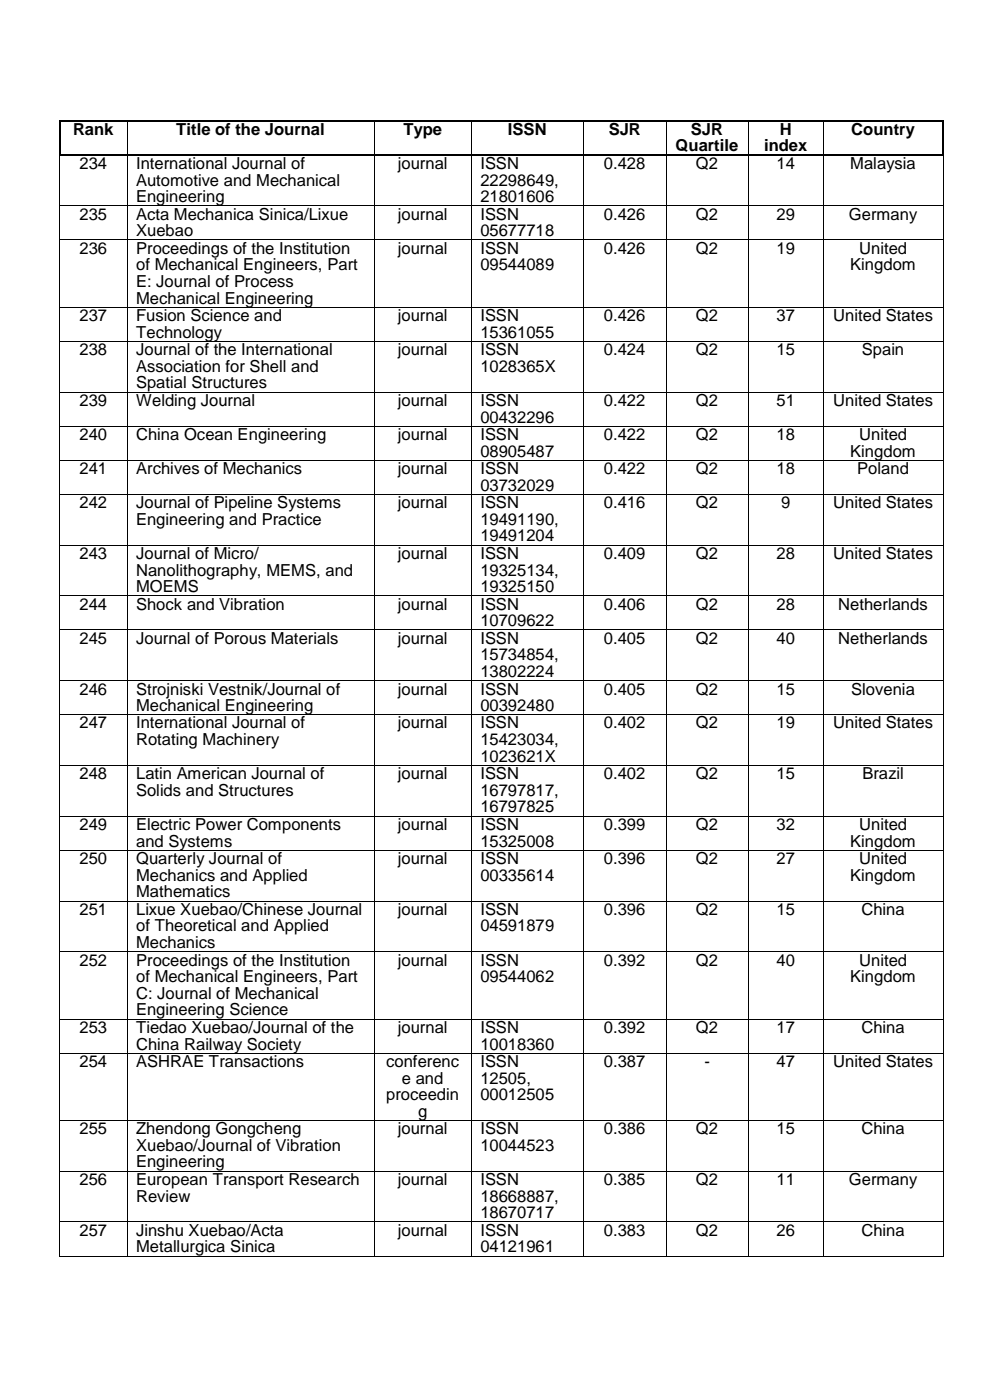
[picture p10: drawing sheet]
<svg xmlns="http://www.w3.org/2000/svg" width="210mm" height="297mm" viewBox="0 0 210 297" stroke-linecap="round" stroke-linejoin="round" font-family="sans-serif">
<defs><g id="words">
<g font-size="3.5">
<text x="15.5" y="28.6">Rank</text>
<text x="37.4" y="28.6">Title of the Journal</text>
<text x="85.6" y="28.6">Type</text>
<text x="107.8" y="28.6">ISSN</text>
<text x="129.1" y="28.6">SJR</text>
<text x="146.6" y="28.6">SJR</text>
<text x="165.4" y="28.6">H</text>
<text x="180.6" y="28.6">Country</text>
<text x="16.9" y="35.8">234</text>
<text x="28.9" y="35.8">International Journal of</text>
<text x="84.4" y="35.8">journal</text>
<text x="101.9" y="35.8">ISSN</text>
<text x="128.1" y="35.8">0.428</text>
<text x="143.3" y="32.1">Quartile</text>
<text x="147.6" y="35.8">Q2</text>
<text x="162.1" y="32.1">index</text>
<text x="164.8" y="35.8">14</text>
<text x="180.4" y="35.8">Malaysia</text>
<text x="28.9" y="39.4">Automotive and Mechanical</text>
<text x="101.9" y="39.4">22298649,</text>
<text x="16.9" y="46.6">235</text>
<text x="28.9" y="42.9">Engineering</text>
<text x="28.9" y="46.6">Acta Mechanica Sinica/Lixue</text>
<text x="84.4" y="46.6">journal</text>
<text x="101.9" y="42.9">21801606</text>
<text x="101.9" y="46.6">ISSN</text>
<text x="128.1" y="46.6">0.426</text>
<text x="147.6" y="46.6">Q2</text>
<text x="164.8" y="46.6">29</text>
<text x="180.1" y="46.6">Germany</text>
<text x="16.9" y="53.8">236</text>
<text x="28.9" y="50.1">Xuebao</text>
<text x="28.9" y="53.8">Proceedings of the Institution</text>
<text x="84.4" y="53.8">journal</text>
<text x="101.9" y="50.1">05677718</text>
<text x="101.9" y="53.8">ISSN</text>
<text x="128.1" y="53.8">0.426</text>
<text x="147.6" y="53.8">Q2</text>
<text x="164.8" y="53.8">19</text>
<text x="182.3" y="53.8">United</text>
<text x="28.9" y="57.4">of Mechanical Engineers, Part</text>
<text x="101.9" y="57.4">09544089</text>
<text x="180.4" y="57.4">Kingdom</text>
<text x="28.9" y="60.9">E: Journal of Process</text>
<text x="28.9" y="64.4">Mechanical Engineering</text>
<text x="16.9" y="68.1">237</text>
<text x="28.9" y="68.1">Fusion Science and</text>
<text x="28.9" y="71.6">Technology</text>
<text x="84.4" y="68.1">journal</text>
<text x="101.9" y="68.1">ISSN</text>
<text x="101.9" y="71.6">15361055</text>
<text x="128.1" y="68.1">0.426</text>
<text x="147.6" y="68.1">Q2</text>
<text x="164.8" y="68.1">37</text>
<text x="176.8" y="68.1">United States</text>
<text x="16.9" y="75.4">238</text>
<text x="28.9" y="75.4">Journal of the International</text>
<text x="84.4" y="75.4">journal</text>
<text x="101.9" y="75.4">ISSN</text>
<text x="128.1" y="75.4">0.424</text>
<text x="147.6" y="75.4">Q2</text>
<text x="164.8" y="75.4">15</text>
<text x="182.8" y="75.4">Spain</text>
<text x="28.9" y="78.9">Association for Shell and</text>
<text x="28.9" y="82.4">Spatial Structures</text>
<text x="101.9" y="78.9">1028365X</text>
<text x="16.9" y="86.1">239</text>
<text x="28.9" y="86.1">Welding Journal</text>
<text x="84.4" y="86.1">journal</text>
<text x="101.9" y="86.1">ISSN</text>
<text x="101.9" y="89.6">00432296</text>
<text x="128.1" y="86.1">0.422</text>
<text x="147.6" y="86.1">Q2</text>
<text x="164.8" y="86.1">51</text>
<text x="176.8" y="86.1">United States</text>
<text x="16.9" y="93.4">240</text>
<text x="28.9" y="93.4">China Ocean Engineering</text>
<text x="84.4" y="93.4">journal</text>
<text x="101.9" y="93.4">ISSN</text>
<text x="128.1" y="93.4">0.422</text>
<text x="147.6" y="93.4">Q2</text>
<text x="164.8" y="93.4">18</text>
<text x="182.3" y="93.4">United</text>
<text x="16.9" y="100.6">241</text>
<text x="28.9" y="100.6">Archives of Mechanics</text>
<text x="84.4" y="100.6">journal</text>
<text x="101.9" y="96.9">08905487</text>
<text x="101.9" y="100.6">ISSN</text>
<text x="128.1" y="100.6">0.422</text>
<text x="147.6" y="100.6">Q2</text>
<text x="164.8" y="100.6">18</text>
<text x="180.4" y="96.9">Kingdom</text>
<text x="181.9" y="100.6">Poland</text>
<text x="16.9" y="107.8">242</text>
<text x="28.9" y="107.8">Journal of Pipeline Systems</text>
<text x="84.4" y="107.8">journal</text>
<text x="101.9" y="104.1">03732029</text>
<text x="101.9" y="107.8">ISSN</text>
<text x="128.1" y="107.8">0.416</text>
<text x="147.6" y="107.8">Q2</text>
<text x="165.7" y="107.8">9</text>
<text x="176.8" y="107.8">United States</text>
<text x="28.9" y="111.4">Engineering and Practice</text>
<text x="101.9" y="111.4">19491190,</text>
<text x="16.9" y="118.6">243</text>
<text x="28.9" y="118.6">Journal of Micro/</text>
<text x="84.4" y="118.6">journal</text>
<text x="101.9" y="114.9">19491204</text>
<text x="101.9" y="118.6">ISSN</text>
<text x="128.1" y="118.6">0.409</text>
<text x="147.6" y="118.6">Q2</text>
<text x="164.8" y="118.6">28</text>
<text x="176.8" y="118.6">United States</text>
<text x="28.9" y="122.1">Nanolithography, MEMS, and</text>
<text x="28.9" y="125.6">MOEMS</text>
<text x="101.9" y="122.1">19325134,</text>
<text x="101.9" y="125.6">19325150</text>
<text x="16.9" y="129.3">244</text>
<text x="28.9" y="129.3">Shock and Vibration</text>
<text x="84.4" y="129.3">journal</text>
<text x="101.9" y="129.3">ISSN</text>
<text x="128.1" y="129.3">0.406</text>
<text x="147.6" y="129.3">Q2</text>
<text x="164.8" y="129.3">28</text>
<text x="177.8" y="129.3">Netherlands</text>
<text x="16.9" y="136.5">245</text>
<text x="28.9" y="136.5">Journal of Porous Materials</text>
<text x="84.4" y="136.5">journal</text>
<text x="101.9" y="132.9">10709622</text>
<text x="101.9" y="136.5">ISSN</text>
<text x="128.1" y="136.5">0.405</text>
<text x="147.6" y="136.5">Q2</text>
<text x="164.8" y="136.5">40</text>
<text x="177.8" y="136.5">Netherlands</text>
<text x="101.9" y="140.1">15734854,</text>
<text x="101.9" y="143.6">13802224</text>
<text x="16.9" y="147.3">246</text>
<text x="28.9" y="147.3">Strojniski Vestnik/Journal of</text>
<text x="84.4" y="147.3">journal</text>
<text x="101.9" y="147.3">ISSN</text>
<text x="128.1" y="147.3">0.405</text>
<text x="147.6" y="147.3">Q2</text>
<text x="164.8" y="147.3">15</text>
<text x="180.6" y="147.3">Slovenia</text>
<text x="16.9" y="154.5">247</text>
<text x="28.9" y="150.9">Mechanical Engineering</text>
<text x="28.9" y="154.5">International Journal of</text>
<text x="84.4" y="154.5">journal</text>
<text x="101.9" y="150.9">00392480</text>
<text x="101.9" y="154.5">ISSN</text>
<text x="128.1" y="154.5">0.402</text>
<text x="147.6" y="154.5">Q2</text>
<text x="164.8" y="154.5">19</text>
<text x="176.8" y="154.5">United States</text>
<text x="28.9" y="158.1">Rotating Machinery</text>
<text x="101.9" y="158.1">15423034,</text>
<text x="101.9" y="161.6">1023621X</text>
<text x="16.9" y="165.3">248</text>
<text x="28.9" y="165.3">Latin American Journal of</text>
<text x="84.4" y="165.3">journal</text>
<text x="101.9" y="165.3">ISSN</text>
<text x="128.1" y="165.3">0.402</text>
<text x="147.6" y="165.3">Q2</text>
<text x="164.8" y="165.3">15</text>
<text x="183" y="165.3">Brazil</text>
<text x="28.9" y="168.9">Solids and Structures</text>
<text x="101.9" y="168.9">16797817,</text>
<text x="101.9" y="172.4">16797825</text>
<text x="16.9" y="176.1">249</text>
<text x="28.9" y="176.1">Electric Power Components</text>
<text x="28.9" y="179.6">and Systems</text>
<text x="84.4" y="176.1">journal</text>
<text x="101.9" y="176.1">ISSN</text>
<text x="101.9" y="179.6">15325008</text>
<text x="128.1" y="176.1">0.399</text>
<text x="147.6" y="176.1">Q2</text>
<text x="164.8" y="176.1">32</text>
<text x="180.4" y="179.6">Kingdom</text>
<text x="182.3" y="176.1">United</text>
<text x="16.9" y="183.3">250</text>
<text x="28.9" y="183.3">Quarterly Journal of</text>
<text x="84.4" y="183.3">journal</text>
<text x="101.9" y="183.3">ISSN</text>
<text x="128.1" y="183.3">0.396</text>
<text x="147.6" y="183.3">Q2</text>
<text x="164.8" y="183.3">27</text>
<text x="182.3" y="183.3">United</text>
<text x="28.9" y="186.8">Mechanics and Applied</text>
<text x="28.9" y="190.4">Mathematics</text>
<text x="101.9" y="186.8">00335614</text>
<text x="180.4" y="186.8">Kingdom</text>
<text x="16.9" y="194.1">251</text>
<text x="28.9" y="194.1">Lixue Xuebao/Chinese Journal</text>
<text x="28.9" y="197.6">of Theoretical and Applied</text>
<text x="84.4" y="194.1">journal</text>
<text x="101.9" y="194.1">ISSN</text>
<text x="101.9" y="197.6">04591879</text>
<text x="128.1" y="194.1">0.396</text>
<text x="147.6" y="194.1">Q2</text>
<text x="164.8" y="194.1">15</text>
<text x="182.7" y="194.1">China</text>
<text x="28.9" y="201.1">Mechanics</text>
<text x="16.9" y="204.8">252</text>
<text x="28.9" y="204.8">Proceedings of the Institution</text>
<text x="28.9" y="208.4">of Mechanical Engineers, Part</text>
<text x="84.4" y="204.8">journal</text>
<text x="101.9" y="204.8">ISSN</text>
<text x="101.9" y="208.4">09544062</text>
<text x="128.1" y="204.8">0.392</text>
<text x="147.6" y="204.8">Q2</text>
<text x="164.8" y="204.8">40</text>
<text x="180.4" y="208.4">Kingdom</text>
<text x="182.3" y="204.8">United</text>
<text x="28.9" y="211.9">C: Journal of Mechanical</text>
<text x="28.9" y="215.4">Engineering Science</text>
<text x="16.9" y="219.1">253</text>
<text x="28.9" y="219.1">Tiedao Xuebao/Journal of the</text>
<text x="84.4" y="219.1">journal</text>
<text x="101.9" y="219.1">ISSN</text>
<text x="128.1" y="219.1">0.392</text>
<text x="147.6" y="219.1">Q2</text>
<text x="164.8" y="219.1">17</text>
<text x="182.7" y="219.1">China</text>
<text x="16.9" y="226.3">254</text>
<text x="28.9" y="222.7">China Railway Society</text>
<text x="28.9" y="226.3">ASHRAE Transactions</text>
<text x="81.9" y="226.3">conferenc</text>
<text x="101.9" y="222.7">10018360</text>
<text x="101.9" y="226.3">ISSN</text>
<text x="128.1" y="226.3">0.387</text>
<text x="149.4" y="226.3">-</text>
<text x="164.8" y="226.3">47</text>
<text x="176.8" y="226.3">United States</text>
<text x="81.9" y="233.4">proceedin</text>
<text x="85.3" y="229.9">e and</text>
<text x="101.9" y="229.9">12505,</text>
<text x="101.9" y="233.4">00012505</text>
<text x="88.7" y="236.9">g</text>
<text x="16.9" y="240.7">255</text>
<text x="28.9" y="240.7">Zhendong Gongcheng</text>
<text x="28.9" y="244.2">Xuebao/Journal of Vibration</text>
<text x="84.4" y="240.7">journal</text>
<text x="101.9" y="240.7">ISSN</text>
<text x="101.9" y="244.2">10044523</text>
<text x="128.1" y="240.7">0.386</text>
<text x="147.6" y="240.7">Q2</text>
<text x="164.8" y="240.7">15</text>
<text x="182.7" y="240.7">China</text>
<text x="16.9" y="251.4">256</text>
<text x="28.9" y="247.7">Engineering</text>
<text x="28.9" y="251.4">European Transport Research</text>
<text x="84.4" y="251.4">journal</text>
<text x="101.9" y="251.4">ISSN</text>
<text x="128.1" y="251.4">0.385</text>
<text x="147.6" y="251.4">Q2</text>
<text x="164.8" y="251.4">11</text>
<text x="180.1" y="251.4">Germany</text>
<text x="28.9" y="254.9">Review</text>
<text x="101.9" y="254.9">18668887,</text>
<text x="16.9" y="262.2">257</text>
<text x="28.9" y="262.2">Jinshu Xuebao/Acta</text>
<text x="84.4" y="262.2">journal</text>
<text x="101.9" y="258.5">18670717</text>
<text x="101.9" y="262.2">ISSN</text>
<text x="128.1" y="262.2">0.383</text>
<text x="147.6" y="262.2">Q2</text>
<text x="164.8" y="262.2">26</text>
<text x="182.7" y="262.2">China</text>
<text x="28.9" y="265.7">Metallurgica Sinica</text>
<text x="101.9" y="265.7">04121961</text>
</g>
</g></defs>
<g fill="#000">
<path d="M12.5 25.4h.4v.3h-.4z" fill-rule="evenodd"/>
<path d="M12.5 25.4h.4v.3h-.4z" fill-rule="evenodd"/>
<path d="M12.5 32.8h.4v.4h-.4z" fill-rule="evenodd"/>
<path d="M12.5 32.8h.4v.4h-.4z" fill-rule="evenodd"/>
<path d="M12.9 32.8h.3v.4h-.3z" fill-rule="evenodd"/>
<path d="M26.9 25.4h.4v.3h-.4z" fill-rule="evenodd"/>
<path d="M26.9 32.8h.4v.4h-.4z" fill-rule="evenodd"/>
<path d="M79.3 25.4h.3v.3h-.3z" fill-rule="evenodd"/>
<path d="M79.3 32.8h.3v.4h-.3z" fill-rule="evenodd"/>
<path d="M100 25.4h.3v.3h-.3z" fill-rule="evenodd"/>
<path d="M100 32.8h.3v.4h-.3z" fill-rule="evenodd"/>
<path d="M123.8 25.4h.3v.3h-.3z" fill-rule="evenodd"/>
<path d="M123.8 32.8h.3v.4h-.3z" fill-rule="evenodd"/>
<path d="M141.2 25.4h.3v.3h-.3z" fill-rule="evenodd"/>
<path d="M141.2 32.8h.3v.4h-.3z" fill-rule="evenodd"/>
<path d="M158.7 25.4h.3v.3h-.3z" fill-rule="evenodd"/>
<path d="M158.7 32.8h.3v.4h-.3z" fill-rule="evenodd"/>
<path d="M174.6 25.4h.3v.3h-.3z" fill-rule="evenodd"/>
<path d="M174.6 32.8h.3v.4h-.3z" fill-rule="evenodd"/>
<path d="M199.9 25.4h.3v.3h-.3z" fill-rule="evenodd"/>
<path d="M199.9 25.4h.3v.3h-.3z" fill-rule="evenodd"/>
<path d="M199.9 32.8h.3v.4h-.3z" fill-rule="evenodd"/>
<path d="M199.9 32.8h.3v.4h-.3z" fill-rule="evenodd"/>
<path d="M12.6 43.6h.2v.1h-.2z" fill-rule="evenodd"/>
<path d="M12.6 50.8h.2v.2h-.2z" fill-rule="evenodd"/>
<path d="M26.9 43.6h.2v.1h-.2z" fill-rule="evenodd"/>
<path d="M26.9 50.8h.2v.2h-.2z" fill-rule="evenodd"/>
<path d="M79.3 43.6h.2v.1h-.2z" fill-rule="evenodd"/>
<path d="M79.3 50.8h.2v.2h-.2z" fill-rule="evenodd"/>
<path d="M100 43.6h.1v.1h-.1z" fill-rule="evenodd"/>
<path d="M100 50.8h.1v.2h-.1z" fill-rule="evenodd"/>
<path d="M123.8 43.6h.1v.1h-.1z" fill-rule="evenodd"/>
<path d="M123.8 50.8h.1v.2h-.1z" fill-rule="evenodd"/>
<path d="M141.2 43.6h.2v.1h-.2z" fill-rule="evenodd"/>
<path d="M141.2 50.8h.2v.2h-.2z" fill-rule="evenodd"/>
<path d="M158.7 43.6h.2v.1h-.2z" fill-rule="evenodd"/>
<path d="M158.7 50.8h.2v.2h-.2z" fill-rule="evenodd"/>
<path d="M174.6 43.6h.1v.1h-.1z" fill-rule="evenodd"/>
<path d="M174.6 50.8h.1v.2h-.1z" fill-rule="evenodd"/>
<path d="M200 43.6h.1v.1h-.1z" fill-rule="evenodd"/>
<path d="M200 50.8h.1v.2h-.1z" fill-rule="evenodd"/>
<path d="M12.6 65.1h.2v.2h-.2z" fill-rule="evenodd"/>
<path d="M12.6 72.3h.2v.2h-.2z" fill-rule="evenodd"/>
<path d="M26.9 65.1h.2v.2h-.2z" fill-rule="evenodd"/>
<path d="M26.9 72.3h.2v.2h-.2z" fill-rule="evenodd"/>
<path d="M79.3 65.1h.2v.2h-.2z" fill-rule="evenodd"/>
<path d="M79.3 72.3h.2v.2h-.2z" fill-rule="evenodd"/>
<path d="M100 65.1h.1v.2h-.1z" fill-rule="evenodd"/>
<path d="M100 72.3h.1v.2h-.1z" fill-rule="evenodd"/>
<path d="M123.8 65.1h.1v.2h-.1z" fill-rule="evenodd"/>
<path d="M123.8 72.3h.1v.2h-.1z" fill-rule="evenodd"/>
<path d="M141.2 65.1h.2v.2h-.2z" fill-rule="evenodd"/>
<path d="M141.2 72.3h.2v.2h-.2z" fill-rule="evenodd"/>
<path d="M158.7 65.1h.2v.2h-.2z" fill-rule="evenodd"/>
<path d="M158.7 72.3h.2v.2h-.2z" fill-rule="evenodd"/>
<path d="M174.6 65.1h.1v.2h-.1z" fill-rule="evenodd"/>
<path d="M174.6 72.3h.1v.2h-.1z" fill-rule="evenodd"/>
<path d="M200 65.1h.1v.2h-.1z" fill-rule="evenodd"/>
<path d="M200 72.3h.1v.2h-.1z" fill-rule="evenodd"/>
<path d="M12.6 83.1h.2v.2h-.2z" fill-rule="evenodd"/>
<path d="M12.6 90.3h.2v.2h-.2z" fill-rule="evenodd"/>
<path d="M12.6 97.6h.2v.1h-.2z" fill-rule="evenodd"/>
<path d="M26.9 83.1h.2v.2h-.2z" fill-rule="evenodd"/>
<path d="M26.9 90.3h.2v.2h-.2z" fill-rule="evenodd"/>
<path d="M26.9 97.6h.2v.1h-.2z" fill-rule="evenodd"/>
<path d="M79.3 83.1h.2v.2h-.2z" fill-rule="evenodd"/>
<path d="M79.3 90.3h.2v.2h-.2z" fill-rule="evenodd"/>
<path d="M79.3 97.6h.2v.1h-.2z" fill-rule="evenodd"/>
<path d="M100 83.1h.1v.2h-.1z" fill-rule="evenodd"/>
<path d="M100 90.3h.1v.2h-.1z" fill-rule="evenodd"/>
<path d="M100 97.6h.1v.1h-.1z" fill-rule="evenodd"/>
<path d="M123.8 83.1h.1v.2h-.1z" fill-rule="evenodd"/>
<path d="M123.8 90.3h.1v.2h-.1z" fill-rule="evenodd"/>
<path d="M123.8 97.6h.1v.1h-.1z" fill-rule="evenodd"/>
<path d="M141.2 83.1h.2v.2h-.2z" fill-rule="evenodd"/>
<path d="M141.2 90.3h.2v.2h-.2z" fill-rule="evenodd"/>
<path d="M141.2 97.6h.2v.1h-.2z" fill-rule="evenodd"/>
<path d="M158.7 83.1h.2v.2h-.2z" fill-rule="evenodd"/>
<path d="M158.7 90.3h.2v.2h-.2z" fill-rule="evenodd"/>
<path d="M158.7 97.6h.2v.1h-.2z" fill-rule="evenodd"/>
<path d="M174.6 83.1h.1v.2h-.1z" fill-rule="evenodd"/>
<path d="M174.6 90.3h.1v.2h-.1z" fill-rule="evenodd"/>
<path d="M174.6 97.6h.1v.1h-.1z" fill-rule="evenodd"/>
<path d="M200 83.1h.1v.2h-.1z" fill-rule="evenodd"/>
<path d="M200 90.3h.1v.2h-.1z" fill-rule="evenodd"/>
<path d="M200 97.6h.1v.1h-.1z" fill-rule="evenodd"/>
<path d="M12.6 104.8h.2v.2h-.2z" fill-rule="evenodd"/>
<path d="M12.6 115.5h.2v.2h-.2z" fill-rule="evenodd"/>
<path d="M26.9 104.8h.2v.2h-.2z" fill-rule="evenodd"/>
<path d="M26.9 115.5h.2v.2h-.2z" fill-rule="evenodd"/>
<path d="M79.3 104.8h.2v.2h-.2z" fill-rule="evenodd"/>
<path d="M79.3 115.5h.2v.2h-.2z" fill-rule="evenodd"/>
<path d="M100 104.8h.1v.2h-.1z" fill-rule="evenodd"/>
<path d="M100 115.5h.1v.2h-.1z" fill-rule="evenodd"/>
<path d="M123.8 104.8h.1v.2h-.1z" fill-rule="evenodd"/>
<path d="M123.8 115.5h.1v.2h-.1z" fill-rule="evenodd"/>
<path d="M141.2 104.8h.2v.2h-.2z" fill-rule="evenodd"/>
<path d="M141.2 115.5h.2v.2h-.2z" fill-rule="evenodd"/>
<path d="M158.7 104.8h.2v.2h-.2z" fill-rule="evenodd"/>
<path d="M158.7 115.5h.2v.2h-.2z" fill-rule="evenodd"/>
<path d="M174.6 104.8h.1v.2h-.1z" fill-rule="evenodd"/>
<path d="M174.6 115.5h.1v.2h-.1z" fill-rule="evenodd"/>
<path d="M200 104.8h.1v.2h-.1z" fill-rule="evenodd"/>
<path d="M200 115.5h.1v.2h-.1z" fill-rule="evenodd"/>
<path d="M12.6 126.3h.2v.2h-.2z" fill-rule="evenodd"/>
<path d="M12.6 133.5h.2v.2h-.2z" fill-rule="evenodd"/>
<path d="M26.9 126.3h.2v.2h-.2z" fill-rule="evenodd"/>
<path d="M26.9 133.5h.2v.2h-.2z" fill-rule="evenodd"/>
<path d="M79.3 126.3h.2v.2h-.2z" fill-rule="evenodd"/>
<path d="M79.3 133.5h.2v.2h-.2z" fill-rule="evenodd"/>
<path d="M100 126.3h.1v.2h-.1z" fill-rule="evenodd"/>
<path d="M100 133.5h.1v.2h-.1z" fill-rule="evenodd"/>
<path d="M123.8 126.3h.1v.2h-.1z" fill-rule="evenodd"/>
<path d="M123.8 133.5h.1v.2h-.1z" fill-rule="evenodd"/>
<path d="M141.2 126.3h.2v.2h-.2z" fill-rule="evenodd"/>
<path d="M141.2 133.5h.2v.2h-.2z" fill-rule="evenodd"/>
<path d="M158.7 126.3h.2v.2h-.2z" fill-rule="evenodd"/>
<path d="M158.7 133.5h.2v.2h-.2z" fill-rule="evenodd"/>
<path d="M174.6 126.3h.1v.2h-.1z" fill-rule="evenodd"/>
<path d="M174.6 133.5h.1v.2h-.1z" fill-rule="evenodd"/>
<path d="M200 126.3h.1v.2h-.1z" fill-rule="evenodd"/>
<path d="M200 133.5h.1v.2h-.1z" fill-rule="evenodd"/>
<path d="M12.6 144.3h.2v.2h-.2z" fill-rule="evenodd"/>
<path d="M12.6 151.5h.2v.2h-.2z" fill-rule="evenodd"/>
<path d="M26.9 144.3h.2v.2h-.2z" fill-rule="evenodd"/>
<path d="M26.9 151.5h.2v.2h-.2z" fill-rule="evenodd"/>
<path d="M79.3 144.3h.2v.2h-.2z" fill-rule="evenodd"/>
<path d="M79.3 151.5h.2v.2h-.2z" fill-rule="evenodd"/>
<path d="M100 144.3h.1v.2h-.1z" fill-rule="evenodd"/>
<path d="M100 151.5h.1v.2h-.1z" fill-rule="evenodd"/>
<path d="M123.8 144.3h.1v.2h-.1z" fill-rule="evenodd"/>
<path d="M123.8 151.5h.1v.2h-.1z" fill-rule="evenodd"/>
<path d="M141.2 144.3h.2v.2h-.2z" fill-rule="evenodd"/>
<path d="M141.2 151.5h.2v.2h-.2z" fill-rule="evenodd"/>
<path d="M158.7 144.3h.2v.2h-.2z" fill-rule="evenodd"/>
<path d="M158.7 151.5h.2v.2h-.2z" fill-rule="evenodd"/>
<path d="M174.6 144.3h.1v.2h-.1z" fill-rule="evenodd"/>
<path d="M174.6 151.5h.1v.2h-.1z" fill-rule="evenodd"/>
<path d="M200 144.3h.1v.2h-.1z" fill-rule="evenodd"/>
<path d="M200 151.5h.1v.2h-.1z" fill-rule="evenodd"/>
<path d="M12.6 162.3h.2v.2h-.2z" fill-rule="evenodd"/>
<path d="M12.6 173.1h.2v.2h-.2z" fill-rule="evenodd"/>
<path d="M26.9 162.3h.2v.2h-.2z" fill-rule="evenodd"/>
<path d="M26.9 173.1h.2v.2h-.2z" fill-rule="evenodd"/>
<path d="M79.3 162.3h.2v.2h-.2z" fill-rule="evenodd"/>
<path d="M79.3 173.1h.2v.2h-.2z" fill-rule="evenodd"/>
<path d="M100 162.3h.1v.2h-.1z" fill-rule="evenodd"/>
<path d="M100 173.1h.1v.2h-.1z" fill-rule="evenodd"/>
<path d="M123.8 162.3h.1v.2h-.1z" fill-rule="evenodd"/>
<path d="M123.8 173.1h.1v.2h-.1z" fill-rule="evenodd"/>
<path d="M141.2 162.3h.2v.2h-.2z" fill-rule="evenodd"/>
<path d="M141.2 173.1h.2v.2h-.2z" fill-rule="evenodd"/>
<path d="M158.7 162.3h.2v.2h-.2z" fill-rule="evenodd"/>
<path d="M158.7 173.1h.2v.2h-.2z" fill-rule="evenodd"/>
<path d="M174.6 162.3h.1v.2h-.1z" fill-rule="evenodd"/>
<path d="M174.6 173.1h.1v.2h-.1z" fill-rule="evenodd"/>
<path d="M200 162.3h.1v.2h-.1z" fill-rule="evenodd"/>
<path d="M200 173.1h.1v.2h-.1z" fill-rule="evenodd"/>
<path d="M12.6 180.3h.2v.1h-.2z" fill-rule="evenodd"/>
<path d="M12.6 191.1h.2v.1h-.2z" fill-rule="evenodd"/>
<path d="M26.9 180.3h.2v.1h-.2z" fill-rule="evenodd"/>
<path d="M26.9 191.1h.2v.1h-.2z" fill-rule="evenodd"/>
<path d="M79.3 180.3h.2v.1h-.2z" fill-rule="evenodd"/>
<path d="M79.3 191.1h.2v.1h-.2z" fill-rule="evenodd"/>
<path d="M100 180.3h.1v.1h-.1z" fill-rule="evenodd"/>
<path d="M100 191.1h.1v.1h-.1z" fill-rule="evenodd"/>
<path d="M123.8 180.3h.1v.1h-.1z" fill-rule="evenodd"/>
<path d="M123.8 191.1h.1v.1h-.1z" fill-rule="evenodd"/>
<path d="M141.2 180.3h.2v.1h-.2z" fill-rule="evenodd"/>
<path d="M141.2 191.1h.2v.1h-.2z" fill-rule="evenodd"/>
<path d="M158.7 180.3h.2v.1h-.2z" fill-rule="evenodd"/>
<path d="M158.7 191.1h.2v.1h-.2z" fill-rule="evenodd"/>
<path d="M174.6 180.3h.1v.1h-.1z" fill-rule="evenodd"/>
<path d="M174.6 191.1h.1v.1h-.1z" fill-rule="evenodd"/>
<path d="M200 180.3h.1v.1h-.1z" fill-rule="evenodd"/>
<path d="M200 191.1h.1v.1h-.1z" fill-rule="evenodd"/>
<path d="M12.6 201.8h.2v.2h-.2z" fill-rule="evenodd"/>
<path d="M12.6 216.1h.2v.2h-.2z" fill-rule="evenodd"/>
<path d="M26.9 201.8h.2v.2h-.2z" fill-rule="evenodd"/>
<path d="M26.9 216.1h.2v.2h-.2z" fill-rule="evenodd"/>
<path d="M79.3 201.8h.2v.2h-.2z" fill-rule="evenodd"/>
<path d="M79.3 216.1h.2v.2h-.2z" fill-rule="evenodd"/>
<path d="M100 201.8h.1v.2h-.1z" fill-rule="evenodd"/>
<path d="M100 216.1h.1v.2h-.1z" fill-rule="evenodd"/>
<path d="M123.8 201.8h.1v.2h-.1z" fill-rule="evenodd"/>
<path d="M123.8 216.1h.1v.2h-.1z" fill-rule="evenodd"/>
<path d="M141.2 201.8h.2v.2h-.2z" fill-rule="evenodd"/>
<path d="M141.2 216.1h.2v.2h-.2z" fill-rule="evenodd"/>
<path d="M158.7 201.8h.2v.2h-.2z" fill-rule="evenodd"/>
<path d="M158.7 216.1h.2v.2h-.2z" fill-rule="evenodd"/>
<path d="M174.6 201.8h.1v.2h-.1z" fill-rule="evenodd"/>
<path d="M174.6 216.1h.1v.2h-.1z" fill-rule="evenodd"/>
<path d="M200 201.8h.1v.2h-.1z" fill-rule="evenodd"/>
<path d="M200 216.1h.1v.2h-.1z" fill-rule="evenodd"/>
<path d="M12.6 223.3h.2v.2h-.2z" fill-rule="evenodd"/>
<path d="M12.6 237.7h.2v.1h-.2z" fill-rule="evenodd"/>
<path d="M26.9 223.3h.2v.2h-.2z" fill-rule="evenodd"/>
<path d="M26.9 237.7h.2v.1h-.2z" fill-rule="evenodd"/>
<path d="M79.3 223.3h.2v.2h-.2z" fill-rule="evenodd"/>
<path d="M79.3 237.7h.2v.1h-.2z" fill-rule="evenodd"/>
<path d="M100 223.3h.1v.2h-.1z" fill-rule="evenodd"/>
<path d="M100 237.7h.1v.1h-.1z" fill-rule="evenodd"/>
<path d="M123.8 223.3h.1v.2h-.1z" fill-rule="evenodd"/>
<path d="M123.8 237.7h.1v.1h-.1z" fill-rule="evenodd"/>
<path d="M141.2 223.3h.2v.2h-.2z" fill-rule="evenodd"/>
<path d="M141.2 237.7h.2v.1h-.2z" fill-rule="evenodd"/>
<path d="M158.7 223.3h.2v.2h-.2z" fill-rule="evenodd"/>
<path d="M158.7 237.7h.2v.1h-.2z" fill-rule="evenodd"/>
<path d="M174.6 223.3h.1v.2h-.1z" fill-rule="evenodd"/>
<path d="M174.6 237.7h.1v.1h-.1z" fill-rule="evenodd"/>
<path d="M200 223.3h.1v.2h-.1z" fill-rule="evenodd"/>
<path d="M200 237.7h.1v.1h-.1z" fill-rule="evenodd"/>
<path d="M12.6 248.4h.2v.2h-.2z" fill-rule="evenodd"/>
<path d="M12.6 259.2h.2v.1h-.2z" fill-rule="evenodd"/>
<path d="M26.9 248.4h.2v.2h-.2z" fill-rule="evenodd"/>
<path d="M26.9 259.2h.2v.1h-.2z" fill-rule="evenodd"/>
<path d="M79.3 248.4h.2v.2h-.2z" fill-rule="evenodd"/>
<path d="M79.3 259.2h.2v.1h-.2z" fill-rule="evenodd"/>
<path d="M100 248.4h.1v.2h-.1z" fill-rule="evenodd"/>
<path d="M100 259.2h.1v.1h-.1z" fill-rule="evenodd"/>
<path d="M123.8 248.4h.1v.2h-.1z" fill-rule="evenodd"/>
<path d="M123.8 259.2h.1v.1h-.1z" fill-rule="evenodd"/>
<path d="M141.2 248.4h.2v.2h-.2z" fill-rule="evenodd"/>
<path d="M141.2 259.2h.2v.1h-.2z" fill-rule="evenodd"/>
<path d="M158.7 248.4h.2v.2h-.2z" fill-rule="evenodd"/>
<path d="M158.7 259.2h.2v.1h-.2z" fill-rule="evenodd"/>
<path d="M174.6 248.4h.1v.2h-.1z" fill-rule="evenodd"/>
<path d="M174.6 259.2h.1v.1h-.1z" fill-rule="evenodd"/>
<path d="M200 248.4h.1v.2h-.1z" fill-rule="evenodd"/>
<path d="M200 259.2h.1v.1h-.1z" fill-rule="evenodd"/>
<path d="M12.6 266.4h.2v.2h-.2z" fill-rule="evenodd"/>
<path d="M12.6 266.4h.2v.2h-.2z" fill-rule="evenodd"/>
<path d="M26.9 266.4h.2v.2h-.2z" fill-rule="evenodd"/>
<path d="M79.3 266.4h.2v.2h-.2z" fill-rule="evenodd"/>
<path d="M100 266.4h.1v.2h-.1z" fill-rule="evenodd"/>
<path d="M123.8 266.4h.1v.2h-.1z" fill-rule="evenodd"/>
<path d="M141.2 266.4h.2v.2h-.2z" fill-rule="evenodd"/>
<path d="M158.7 266.4h.2v.2h-.2z" fill-rule="evenodd"/>
<path d="M174.6 266.4h.1v.2h-.1z" fill-rule="evenodd"/>
<path d="M200 266.4h.1v.2h-.1z" fill-rule="evenodd"/>
<path d="M200 266.4h.1v.2h-.1z" fill-rule="evenodd"/>
</g>
<g fill="none" stroke="#000" stroke-width=".34">
<path d="M12.7 25.7v7.1M12.9 25.6h14M13.2 33h13.7M27.3 25.6h52M27.3 33h52M79.6 25.6h20.4M79.6 33h20.4M100.3 25.6h23.5M100.3 33h23.5M124.1 25.6h17.1M124.1 33h17.1M141.5 25.6h17.2"/>
<path d="M141.5 33h17.2M159 25.6h15.6M159 33h15.6M174.9 25.6h25M174.9 33h25M200.1 25.7v7.1"/>
</g>
<g fill="none" stroke="#000" stroke-width=".21">
<path d="M12.7 33.2v10.4M27 25.7v7.1M27 33.2v10.4M79.4 25.7v7.1M79.4 33.2v10.4M100.1 25.7v7.1M100.1 33.2v10.4M123.8 25.7v7.1M123.8 33.2v10.4M141.3 25.7v7.1M141.3 33.2v10.4M158.8 25.7v7.1"/>
<path d="M158.8 33.2v10.4M174.7 25.7v7.1M174.7 33.2v10.4M200.1 33.2v10.4M12.7 43.7v7.1M12.7 51v14.1M12.8 43.7h14.1M12.8 50.9h14.1M27 43.7v7.1M27 51v14.1M27.1 43.7h52.2M27.1 50.9h52.2"/>
<path d="M79.4 43.7v7.1M79.4 51v14.1M79.5 43.7h20.5M79.5 50.9h20.5M100.1 43.7v7.1M100.1 51v14.1M100.1 43.7h23.7M100.1 50.9h23.7M123.8 43.7v7.1M123.8 51v14.1M123.9 43.7h17.3M123.9 50.9h17.3"/>
<path d="M141.3 43.7v7.1M141.3 51v14.1M141.4 43.7h17.3M141.4 50.9h17.3M158.8 43.7v7.1M158.8 51v14.1M158.9 43.7h15.7M158.9 50.9h15.7M174.7 43.7v7.1M174.7 51v14.1M174.7 43.7h25.3M174.7 50.9h25.3"/>
<path d="M200.1 43.7v7.1M200.1 51v14.1M12.7 65.3v7M12.7 72.5v10.6M12.8 65.2h14.1M12.8 72.4h14.1M27 65.3v7M27 72.5v10.6M27.1 65.2h52.2M27.1 72.4h52.2M79.4 65.3v7M79.4 72.5v10.6"/>
<path d="M79.5 65.2h20.5M79.5 72.4h20.5M100.1 65.3v7M100.1 72.5v10.6M100.1 65.2h23.7M100.1 72.4h23.7M123.8 65.3v7M123.8 72.5v10.6M123.9 65.2h17.3M123.9 72.4h17.3M141.3 65.3v7M141.3 72.5v10.6"/>
<path d="M141.4 65.2h17.3M141.4 72.4h17.3M158.8 65.3v7M158.8 72.5v10.6M158.9 65.2h15.7M158.9 72.4h15.7M174.7 65.3v7M174.7 72.5v10.6M174.7 65.2h25.3M174.7 72.4h25.3M200.1 65.3v7M200.1 72.5v10.6"/>
<path d="M12.7 83.3v7M12.7 90.5v7.1M12.7 97.7v7.1M12.8 83.2h14.1M12.8 90.4h14.1M12.8 97.6h14.1M27 83.3v7M27 90.5v7.1M27 97.7v7.1M27.1 83.2h52.2M27.1 90.4h52.2M27.1 97.6h52.2"/>
<path d="M79.4 83.3v7M79.4 90.5v7.1M79.4 97.7v7.1M79.5 83.2h20.5M79.5 90.4h20.5M79.5 97.6h20.5M100.1 83.3v7M100.1 90.5v7.1M100.1 97.7v7.1M100.1 83.2h23.7M100.1 90.4h23.7M100.1 97.6h23.7"/>
<path d="M123.8 83.3v7M123.8 90.5v7.1M123.8 97.7v7.1M123.9 83.2h17.3M123.9 90.4h17.3M123.9 97.6h17.3M141.3 83.3v7M141.3 90.5v7.1M141.3 97.7v7.1M141.4 83.2h17.3M141.4 90.4h17.3M141.4 97.6h17.3"/>
<path d="M158.8 83.3v7M158.8 90.5v7.1M158.8 97.7v7.1M158.9 83.2h15.7M158.9 90.4h15.7M158.9 97.6h15.7M174.7 83.3v7M174.7 90.5v7.1M174.7 97.7v7.1M174.7 83.2h25.3M174.7 90.4h25.3M174.7 97.6h25.3"/>
<path d="M200.1 83.3v7M200.1 90.5v7.1M200.1 97.7v7.1M12.7 105v10.5M12.7 115.7v10.6M12.8 104.9h14.1M12.8 115.6h14.1M27 105v10.5M27 115.7v10.6M27.1 104.9h52.2M27.1 115.6h52.2M79.4 105v10.5"/>
<path d="M79.4 115.7v10.6M79.5 104.9h20.5M79.5 115.6h20.5M100.1 105v10.5M100.1 115.7v10.6M100.1 104.9h23.7M100.1 115.6h23.7M123.8 105v10.5M123.8 115.7v10.6M123.9 104.9h17.3M123.9 115.6h17.3M141.3 105v10.5"/>
<path d="M141.3 115.7v10.6M141.4 104.9h17.3M141.4 115.6h17.3M158.8 105v10.5M158.8 115.7v10.6M158.9 104.9h15.7M158.9 115.6h15.7M174.7 105v10.5M174.7 115.7v10.6M174.7 104.9h25.3M174.7 115.6h25.3M200.1 105v10.5"/>
<path d="M200.1 115.7v10.6M12.7 126.5v7M12.7 133.7v10.6M12.8 126.4h14.1M12.8 133.6h14.1M27 126.5v7M27 133.7v10.6M27.1 126.4h52.2M27.1 133.6h52.2M79.4 126.5v7M79.4 133.7v10.6M79.5 126.4h20.5"/>
<path d="M79.5 133.6h20.5M100.1 126.5v7M100.1 133.7v10.6M100.1 126.4h23.7M100.1 133.6h23.7M123.8 126.5v7M123.8 133.7v10.6M123.9 126.4h17.3M123.9 133.6h17.3M141.3 126.5v7M141.3 133.7v10.6M141.4 126.4h17.3"/>
<path d="M141.4 133.6h17.3M158.8 126.5v7M158.8 133.7v10.6M158.9 126.4h15.7M158.9 133.6h15.7M174.7 126.5v7M174.7 133.7v10.6M174.7 126.4h25.3M174.7 133.6h25.3M200.1 126.5v7M200.1 133.7v10.6M12.7 144.5v7"/>
<path d="M12.7 151.7v10.6M12.8 144.4h14.1M12.8 151.6h14.1M27 144.5v7M27 151.7v10.6M27.1 144.4h52.2M27.1 151.6h52.2M79.4 144.5v7M79.4 151.7v10.6M79.5 144.4h20.5M79.5 151.6h20.5M100.1 144.5v7"/>
<path d="M100.1 151.7v10.6M100.1 144.4h23.7M100.1 151.6h23.7M123.8 144.5v7M123.8 151.7v10.6M123.9 144.4h17.3M123.9 151.6h17.3M141.3 144.5v7M141.3 151.7v10.6M141.4 144.4h17.3M141.4 151.6h17.3M158.8 144.5v7"/>
<path d="M158.8 151.7v10.6M158.9 144.4h15.7M158.9 151.6h15.7M174.7 144.5v7M174.7 151.7v10.6M174.7 144.4h25.3M174.7 151.6h25.3M200.1 144.5v7M200.1 151.7v10.6M12.7 162.5v10.6M12.7 173.3v7M12.8 162.4h14.1"/>
<path d="M12.8 173.2h14.1M27 162.5v10.6M27 173.3v7M27.1 162.4h52.2M27.1 173.2h52.2M79.4 162.5v10.6M79.4 173.3v7M79.5 162.4h20.5M79.5 173.2h20.5M100.1 162.5v10.6M100.1 173.3v7M100.1 162.4h23.7"/>
<path d="M100.1 173.2h23.7M123.8 162.5v10.6M123.8 173.3v7M123.9 162.4h17.3M123.9 173.2h17.3M141.3 162.5v10.6M141.3 173.3v7M141.4 162.4h17.3M141.4 173.2h17.3M158.8 162.5v10.6M158.8 173.3v7M158.9 162.4h15.7"/>
<path d="M158.9 173.2h15.7M174.7 162.5v10.6M174.7 173.3v7M174.7 162.4h25.3M174.7 173.2h25.3M200.1 162.5v10.6M200.1 173.3v7M12.7 180.4v10.7M12.7 191.2v10.6M12.8 180.4h14.1M12.8 191.2h14.1M27 180.4v10.7"/>
<path d="M27 191.2v10.6M27.1 180.4h52.2M27.1 191.2h52.2M79.4 180.4v10.7M79.4 191.2v10.6M79.5 180.4h20.5M79.5 191.2h20.5M100.1 180.4v10.7M100.1 191.2v10.6M100.1 180.4h23.7M100.1 191.2h23.7M123.8 180.4v10.7"/>
<path d="M123.8 191.2v10.6M123.9 180.4h17.3M123.9 191.2h17.3M141.3 180.4v10.7M141.3 191.2v10.6M141.4 180.4h17.3M141.4 191.2h17.3M158.8 180.4v10.7M158.8 191.2v10.6M158.9 180.4h15.7M158.9 191.2h15.7M174.7 180.4v10.7"/>
<path d="M174.7 191.2v10.6M174.7 180.4h25.3M174.7 191.2h25.3M200.1 180.4v10.7M200.1 191.2v10.6M12.7 202v14.1M12.7 216.3v7M12.8 201.9h14.1M12.8 216.2h14.1M27 202v14.1M27 216.3v7M27.1 201.9h52.2"/>
<path d="M27.1 216.2h52.2M79.4 202v14.1M79.4 216.3v7M79.5 201.9h20.5M79.5 216.2h20.5M100.1 202v14.1M100.1 216.3v7M100.1 201.9h23.7M100.1 216.2h23.7M123.8 202v14.1M123.8 216.3v7M123.9 201.9h17.3"/>
<path d="M123.9 216.2h17.3M141.3 202v14.1M141.3 216.3v7M141.4 201.9h17.3M141.4 216.2h17.3M158.8 202v14.1M158.8 216.3v7M158.9 201.9h15.7M158.9 216.2h15.7M174.7 202v14.1M174.7 216.3v7M174.7 201.9h25.3"/>
<path d="M174.7 216.2h25.3M200.1 202v14.1M200.1 216.3v7M12.7 223.5v14.2M12.7 237.8v10.6M12.8 223.4h14.1M12.8 237.7h14.1M27 223.5v14.2M27 237.8v10.6M27.1 223.4h52.2M27.1 237.7h52.2M79.4 223.5v14.2"/>
<path d="M79.4 237.8v10.6M79.5 223.4h20.5M79.5 237.7h20.5M100.1 223.5v14.2M100.1 237.8v10.6M100.1 223.4h23.7M100.1 237.7h23.7M123.8 223.5v14.2M123.8 237.8v10.6M123.9 223.4h17.3M123.9 237.7h17.3M141.3 223.5v14.2"/>
<path d="M141.3 237.8v10.6M141.4 223.4h17.3M141.4 237.7h17.3M158.8 223.5v14.2M158.8 237.8v10.6M158.9 223.4h15.7M158.9 237.7h15.7M174.7 223.5v14.2M174.7 237.8v10.6M174.7 223.4h25.3M174.7 237.7h25.3M200.1 223.5v14.2"/>
<path d="M200.1 237.8v10.6M12.7 248.6v10.6M12.7 259.3v7.1M12.8 248.5h14.1M12.8 259.2h14.1M27 248.6v10.6M27 259.3v7.1M27.1 248.5h52.2M27.1 259.2h52.2M79.4 248.6v10.6M79.4 259.3v7.1M79.5 248.5h20.5"/>
<path d="M79.5 259.2h20.5M100.1 248.6v10.6M100.1 259.3v7.1M100.1 248.5h23.7M100.1 259.2h23.7M123.8 248.6v10.6M123.8 259.3v7.1M123.9 248.5h17.3M123.9 259.2h17.3M141.3 248.6v10.6M141.3 259.3v7.1M141.4 248.5h17.3"/>
<path d="M141.4 259.2h17.3M158.8 248.6v10.6M158.8 259.3v7.1M158.9 248.5h15.7M158.9 259.2h15.7M174.7 248.6v10.6M174.7 259.3v7.1M174.7 248.5h25.3M174.7 259.2h25.3M200.1 248.6v10.6M200.1 259.3v7.1M12.8 266.5h14.1"/>
<path d="M27.1 266.5h52.2M79.5 266.5h20.5M100.1 266.5h23.7M123.9 266.5h17.3M141.4 266.5h17.3M158.9 266.5h15.7M174.7 266.5h25.3"/>
</g>
<use href="#words"/>
</svg>
